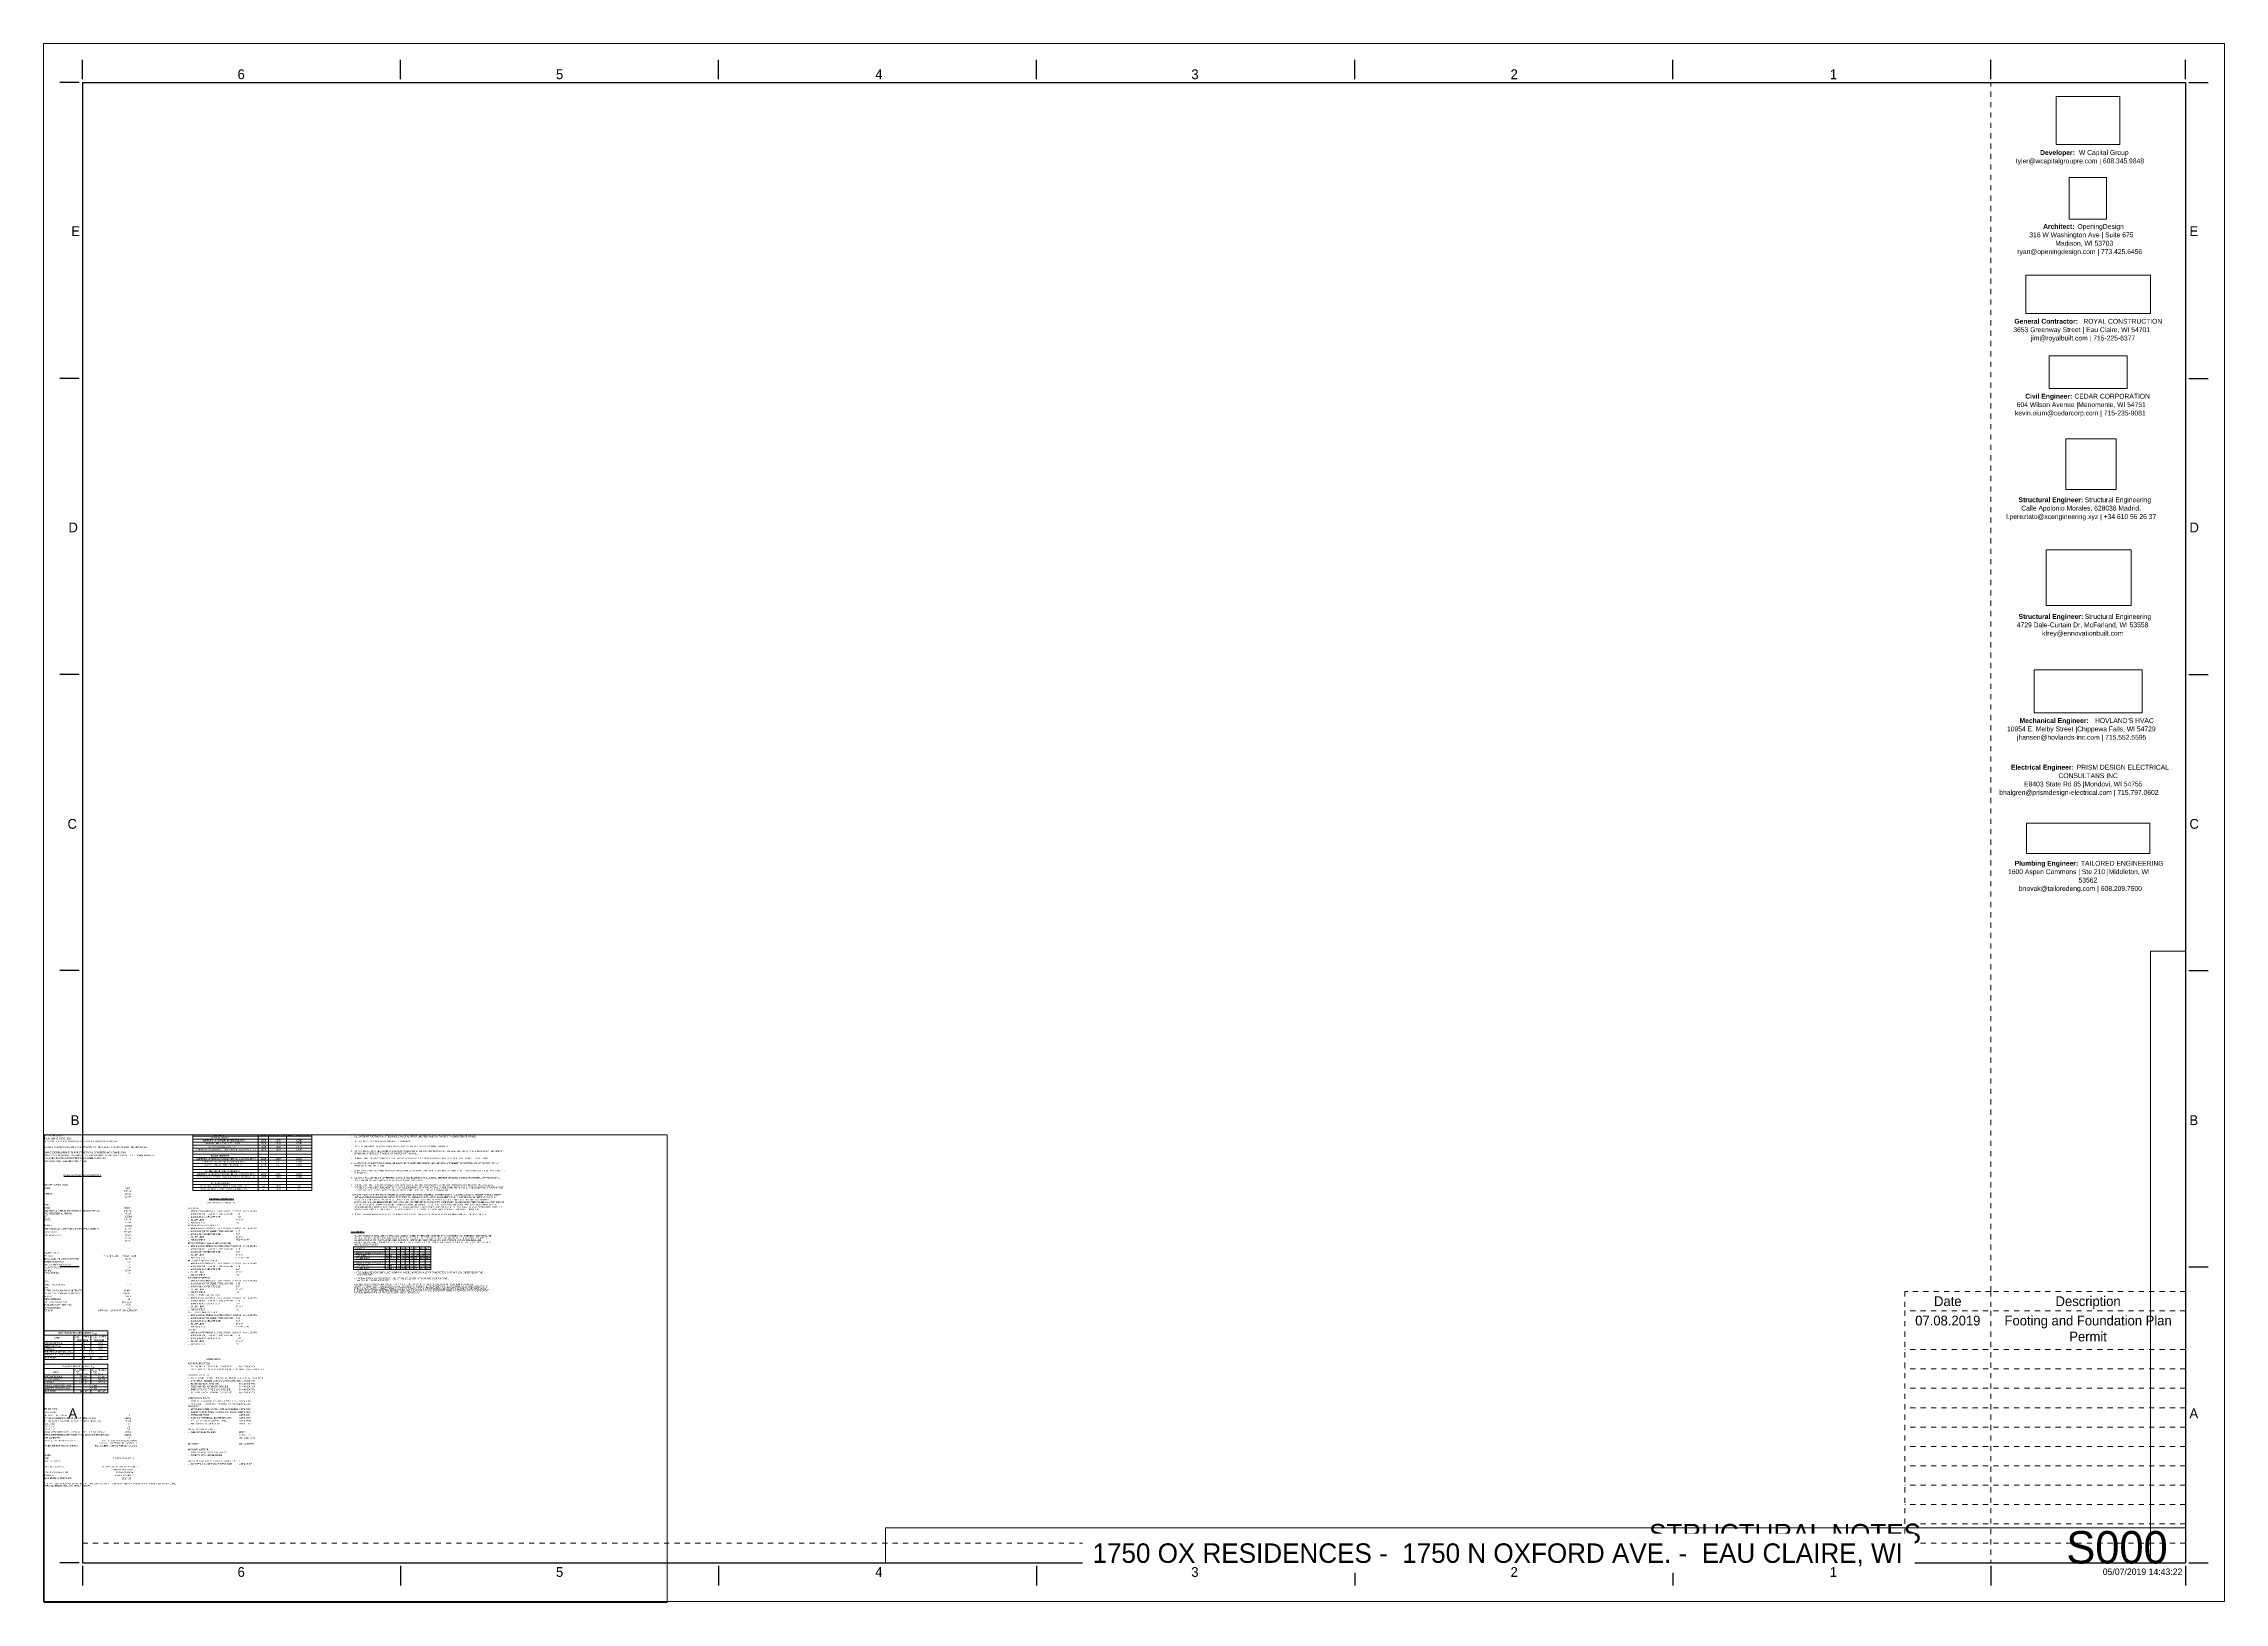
# Paper-space layout 'Layout1' of a CAD drawing. Header units: inches. Extents: x 0 to 42, y 0 to 30.
# The model-space entities are those that its viewports show. They can reach past a viewport. Long polylines and large blocks are cut down to what shows.
import ezdxf

# ---------------------------------------------------------------- set-up
doc = ezdxf.new("R2010")
doc.units = ezdxf.units.IN
doc.header["$MEASUREMENT"] = 0
doc.linetypes.add('Dot 1_32_', pattern=[0.03125, 0, -0.03125])
doc.layers.add('A-DETL', color=7, linetype='Continuous', lineweight=18, true_color=0x00a600)
for name, color, linetype, lineweight in [('A-DETL-THIN', 7, 'Continuous', 18), ('G-ANNO-SCHD', 7, 'Continuous', 9), ('G-ANNO-TEXT', 7, 'Continuous', 9), ('G-ANNO-TTLB', 7, 'Continuous', 9), ('G-ANNO-TTLB-MEDM', 7, 'Continuous', 25)]:
    doc.layers.add(name, color=color, linetype=linetype, lineweight=lineweight)
doc.styles.add('Arial', font='arial.ttf', dxfattribs={"height": 0.098425})
doc.styles.add('Arial_B', font='', dxfattribs={"height": 0.098425})
doc.styles.add('Century Gothic', font='GOTHIC.TTF', dxfattribs={"height": 0.1875})
doc.styles.add('Century Gothic_1', font='GOTHIC.TTF', dxfattribs={"height": 0.09375})
doc.styles.add('Century Gothic_2', font='GOTHIC.TTF', dxfattribs={"height": 0.125})
doc.styles.add('Century Gothic_3', font='GOTHIC.TTF', dxfattribs={"height": 0.625})
doc.styles.add('Century Gothic_4', font='GOTHIC.TTF', dxfattribs={"height": 0.375})
doc.styles.add('Century Gothic_B', font='', dxfattribs={"height": 0.09375})
doc.styles.get('Arial_B').set_extended_font_data('Arial', bold=True)
doc.styles.get('Century Gothic_B').set_extended_font_data('Century Gothic', bold=True)
picture_1 = doc.add_image_def('image1.jpg', size_in_pixel=(785, 514))
picture_2 = doc.add_image_def('image2.png', size_in_pixel=(300, 300))
picture_3 = doc.add_image_def('image3.jpg', size_in_pixel=(336, 83))
picture_4 = doc.add_image_def('image4.jpg', size_in_pixel=(278, 110))
picture_5 = doc.add_image_def('image5.jpg', size_in_pixel=(302, 126))
picture_6 = doc.add_image_def('image6.jpg', size_in_pixel=(261, 80))
picture_7 = doc.add_image_def('image7.jpg', size_in_pixel=(344, 261))
picture_8 = doc.add_image_def('image8.jpg', size_in_pixel=(547, 610))
picture_9 = doc.add_image_def('image9.jpg', size_in_pixel=(95, 1663))
picture_10 = doc.add_image_def('image10.jpg', size_in_pixel=(3536, 95))

# ---------------------------------------------------------------- blocks, each defined once
blk = doc.blocks.new('OD Title Block - 30x42 - CDs - one-217245-STRUCTURAL NOTES')
at = {"layer": 'G-ANNO-TTLB'}
for p, q in [((-0.01, 30.014), (41.99, 30.014)), ((-0.01, 0.014), (-0.01, 30.014)), ((41.99, 0.014), (41.99, 30.014)), ((-0.01, 0.014), (41.99, 0.014))]:
    blk.add_line(p, q, dxfattribs=at)
at = {"layer": 'G-ANNO-TTLB', "color": 167, "linetype": 'Dot 1_32_', "lineweight": 18, "true_color": 0x2c5574}
for p, q in [((37.49, 5.989), (37.49, 29.264)), ((0.74, 1.137), (35.905, 1.137))]:
    blk.add_line(p, q, dxfattribs=at)
at = {"layer": 'G-ANNO-TTLB-MEDM'}
for p, q in [((0.74, 29.326), (0.74, 29.701)), ((6.865, 29.326), (6.865, 29.701)), ((12.99, 29.326), (12.99, 29.701)), ((19.115, 29.326), (19.115, 29.701)), ((25.24, 29.326), (25.24, 29.701)), ((31.365, 29.326), (31.365, 29.701)), ((37.49, 29.326), (37.49, 29.701)), ((41.24, 29.326), (41.24, 29.701)), ((0.677, 29.264), (0.302, 29.264)), ((0.74, 29.264), (41.24, 29.264)), ((0.74, 29.264), (0.74, 0.764)), ((41.24, 29.264), (41.24, 0.764)), ((41.302, 29.264), (41.677, 29.264)), ((0.677, 23.564), (0.302, 23.564)), ((41.302, 23.564), (41.677, 23.564)), ((0.677, 17.864), (0.302, 17.864)), ((41.302, 17.864), (41.677, 17.864)), ((0.677, 12.164), (0.302, 12.164)), ((41.302, 12.164), (41.677, 12.164)), ((0.677, 6.464), (0.302, 6.464)), ((41.302, 6.464), (41.677, 6.464)), ((0.677, 0.764), (0.302, 0.764)), ((0.74, 0.764), (41.24, 0.764)), ((0.74, 0.701), (0.74, 0.326)), ((6.865, 0.701), (6.865, 0.326)), ((12.99, 0.701), (12.99, 0.326)), ((19.115, 0.701), (19.115, 0.326)), ((25.24, 0.701), (25.24, 0.326)), ((31.365, 0.701), (31.365, 0.326)), ((37.49, 0.701), (37.49, 0.326)), ((41.24, 0.701), (41.24, 0.326)), ((41.302, 0.764), (41.677, 0.764))]:
    blk.add_line(p, q, dxfattribs=at)
at = {"layer": 'G-ANNO-TTLB', "color": 167, "true_color": 0x2c5574, "char_height": 0.188, "attachment_point": 1, "style": 'Century Gothic'}
for s, insert, width in [('6', (3.725, 29.517), 0.17675), ('5', (9.858, 29.517), 0.17675), ('4', (16.007, 29.517), 0.17675), ('3', (22.094, 29.517), 0.17675), ('2', (28.242, 29.517), 0.17675), ('1', (34.391, 29.517), 0.17675), ('E', (0.523, 26.497), 0.17044), ('E', (41.317, 26.497), 0.17044), ('D', (0.468, 20.791), 0.23672), ('D', (41.317, 20.791), 0.23672), ('C', (0.45, 15.084), 0.25881), ('C', (41.317, 15.084), 0.25881), ('B', (0.512, 9.378), 0.18306), ('B', (41.317, 9.378), 0.18306), ('A', (0.468, 3.734), 0.23672), ('A', (41.317, 3.734), 0.23672), ('6', (3.724, 0.679), 0.17675), ('5', (9.858, 0.679), 0.17675), ('4', (16.007, 0.679), 0.17675), ('3', (22.093, 0.679), 0.17675), ('2', (28.242, 0.679), 0.17675), ('1', (34.39, 0.679), 0.17675)]:
    blk.add_mtext(s, dxfattribs=dict(at, insert=insert, width=width))
at = {"layer": 'G-ANNO-TTLB', "attachment_point": 1}
for s, insert, char_height, width, style in [('tyler@wcapitalgroupre.com | 608.345.9848', (37.974, 27.802), 0.09375, 3.36141, 'Century Gothic_1'), ('Developer: ', (38.44, 27.964), 0.09375, 0.90584, 'Century Gothic_B'), ('W Capital Group', (39.188, 27.964), 0.09375, 1.32878, 'Century Gothic_1'), ('Architect: ', (38.499, 26.54), 0.09375, 0.80169, 'Century Gothic_B'), ('OpeningDesign', (39.16, 26.54), 0.09375, 1.212, 'Century Gothic_1'), ('ryan@openingdesign.com | 773.425.6456', (38.002, 26.056), 0.09375, 3.21937, 'Century Gothic_1'), ('316 W Washington Ave | Suite 675', (38.233, 26.379), 0.09375, 2.65756, 'Century Gothic_1'), ('Madison, WI 53703', (38.733, 26.217), 0.09375, 1.44556, 'Century Gothic_1'), ('3653 Greenway Street | Eau Claire, WI 54701', (37.925, 24.552), 0.09375, 3.4845, 'Century Gothic_1'), ('General Contractor: ', (37.946, 24.714), 0.09375, 1.60969, 'Century Gothic_B'), ('jim@royalbuilt.com | 715-225-6377', (38.263, 24.391), 0.09375, 2.66387, 'Century Gothic_1'), ('ROYAL CONSTRUCTION', (39.274, 24.714), 0.09375, 1.82116, 'Century Gothic_1'), ('604 Wilson Avenue |Menomonie, WI 54751', (37.99, 23.109), 0.09375, 3.32669, 'Century Gothic_1'), ('Civil Engineer: ', (38.154, 23.271), 0.09375, 1.14888, 'Century Gothic_B'), ('CEDAR CORPORATION', (39.102, 23.271), 0.09375, 1.78012, 'Century Gothic_1'), ('kevin.oium@cedarcorp.com | 715-235-9081', (37.956, 22.948), 0.09375, 3.40559, 'Century Gothic_1'), ('Structural Engineer: ', (38.026, 21.277), 0.09375, 1.54341, 'Century Gothic_B'), ('Calle Apolonio Morales, 628036 Madrid, ', (38.078, 21.116), 0.09375, 3.15309, 'Century Gothic_1'), ('Structural Engineering', (39.3, 21.277), 0.09375, 1.69175, 'Century Gothic_1'), ('l.pereztato@xcengineering.xyz | +34 610 56 26 37', (37.787, 20.954), 0.09375, 3.81591, 'Century Gothic_1'), ('Structural Engineer: ', (38.026, 19.03), 0.09375, 1.54341, 'Century Gothic_B'), ('Structural Engineering', (39.3, 19.03), 0.09375, 1.69175, 'Century Gothic_1'), ('4729 Dale-Curtain Dr, McFarland, WI 53558', (37.992, 18.869), 0.09375, 3.32037, 'Century Gothic_1'), ('kfrey@ennovationbuilt.com', (38.479, 18.707), 0.09375, 2.13994, 'Century Gothic_1'), ('10954 E. Melby Street |Chippewa Falls, WI 54729', (37.803, 16.865), 0.09375, 3.77487, 'Century Gothic_1'), ('Mechanical Engineer: ', (38.045, 17.026), 0.09375, 1.76119, 'Century Gothic_B'), ("HOVLAND'S HVAC", (39.498, 17.026), 0.09375, 1.42663, 'Century Gothic_1'), ('jhansen@hovlands-inc.com | 715.552.5595', (37.996, 16.704), 0.09375, 3.31091, 'Century Gothic_1'), ('Electrical Engineer: ', (37.88, 16.127), 0.09375, 1.53394, 'Century Gothic_B'), ('CONSULTANS INC', (38.794, 15.965), 0.09375, 1.37613, 'Century Gothic_1'), ('PRISM DESIGN ELECTRICAL ', (39.146, 16.127), 0.09375, 2.09891, 'Century Gothic_1'), ('bhalgren@prismdesign-electrical.com | 715.797.0602', (37.656, 15.642), 0.09375, 4.13469, 'Century Gothic_1'), ('E8403 State Rd 85 |Mondovi, WI 54755', (38.133, 15.804), 0.09375, 2.9795, 'Century Gothic_1'), ('Plumbing Engineer: ', (37.951, 14.277), 0.09375, 1.54656, 'Century Gothic_B'), ('1600 Aspen Commons | Ste 210 |Middleton, WI ', (37.823, 14.116), 0.09375, 3.77172, 'Century Gothic_1'), ('53562', (39.18, 13.954), 0.0937, 0.44188, 'Century Gothic_1'), ('TAILORED ENGINEERING', (39.227, 14.277), 0.09375, 1.87166, 'Century Gothic_1'), ('bnovak@tailoredeng.com | 608.209.7500', (38.034, 13.793), 0.09375, 3.21622, 'Century Gothic_1')]:
    blk.add_mtext(s, dxfattribs=dict(at, insert=insert, char_height=char_height, width=width, style=style))
at = {"layer": 'G-ANNO-TTLB'}
image = blk.add_image(picture_7, insert=(38.752, 28.068), size_in_units=(1.226, 0.93), dxfattribs=at)
image.dxf.flags = 7
image = blk.add_image(picture_8, insert=(38.999, 26.632), size_in_units=(0.719, 0.802), rotation=0, dxfattribs=at)
image.dxf.flags = 7
image = blk.add_image(picture_6, insert=(38.163, 24.818), size_in_units=(2.404, 0.737), dxfattribs=at)
image.dxf.flags = 7
image = blk.add_image(picture_5, insert=(38.612, 23.375), size_in_units=(1.506, 0.628), dxfattribs=at)
image.dxf.flags = 7
image = blk.add_image(picture_2, insert=(38.938, 21.431), size_in_units=(0.97, 0.97), dxfattribs=at)
image.dxf.flags = 7
image = blk.add_image(picture_1, insert=(38.558, 19.194), size_in_units=(1.638, 1.072), dxfattribs=at)
image.dxf.flags = 7
image = blk.add_image(picture_4, insert=(38.326, 17.131), size_in_units=(2.077, 0.822), dxfattribs=at)
image.dxf.flags = 7
image = blk.add_image(picture_3, insert=(38.179, 14.417), size_in_units=(2.372, 0.586), dxfattribs=at)
image.dxf.flags = 7
image = blk.add_image(picture_9, insert=(40.567, 0.764), size_in_units=(0.673, 11.775), dxfattribs=at)
image.dxf.flags = 7
image = blk.add_image(picture_10, insert=(16.203, 0.764), size_in_units=(25.037, 0.673), dxfattribs=at)
image.dxf.flags = 7

msp = doc.modelspace()

# ---------------------------------------------------------------- linework, layer by layer
at = {"layer": 'A-DETL-THIN'}
for p, q in [((10.4, 26.59), (10.4, 30.53)), ((18.13, 30.33), (10.4, 30.33)), ((18.13, 30.13), (10.4, 30.13)), ((18.13, 29.94), (10.4, 29.94)), ((14.65, 30.33), (14.65, 26.59)), ((15.31, 30.33), (15.31, 26.59)), ((16.49, 30.33), (16.49, 26.59)), ((18.13, 30.53), (18.13, 26.59)), ((18.13, 29.74), (10.4, 29.74)), ((18.13, 29.54), (10.4, 29.54)), ((18.13, 29.35), (10.4, 29.35)), ((18.13, 29.15), (10.4, 29.15)), ((18.13, 28.95), (10.4, 28.95)), ((18.13, 28.75), (10.4, 28.75)), ((18.13, 28.56), (10.4, 28.56)), ((18.13, 28.36), (10.4, 28.36)), ((18.13, 28.16), (10.4, 28.16)), ((18.13, 27.97), (10.4, 27.97)), ((18.13, 27.77), (10.4, 27.77)), ((18.13, 27.57), (10.4, 27.57)), ((18.13, 27.38), (10.4, 27.38)), ((18.13, 27.18), (10.4, 27.18)), ((18.13, 26.98), (10.4, 26.98)), ((18.13, 26.79), (10.4, 26.79)), ((18.13, 26.59), (10.4, 26.59)), ((20.85, 22.94), (25.87, 22.94)), ((20.85, 21.46), (20.85, 22.94)), ((20.85, 22.77), (25.87, 22.77)), ((22.9, 22.94), (22.9, 21.46)), ((23.18, 22.94), (23.18, 21.46)), ((23.64, 22.94), (23.64, 21.46)), ((23.91, 22.94), (23.91, 21.46)), ((24.21, 22.94), (24.21, 21.46)), ((24.5, 22.94), (24.5, 21.46)), ((24.77, 22.94), (24.77, 21.46)), ((25.13, 22.94), (25.13, 21.46)), ((25.5, 22.94), (25.5, 21.46)), ((25.87, 22.94), (25.87, 21.46)), ((20.85, 22.61), (25.87, 22.61)), ((20.85, 22.45), (25.87, 22.45)), ((20.85, 22.28), (25.87, 22.28)), ((20.85, 22.12), (25.87, 22.12)), ((20.85, 21.95), (25.87, 21.95)), ((20.85, 21.79), (25.87, 21.79)), ((20.85, 21.62), (25.87, 21.62)), ((25.87, 21.46), (20.85, 21.46)), ((0.61, 17.48), (0.61, 15.61)), ((4.88, 17.48), (0.61, 17.48)), ((4.88, 17.2), (0.61, 17.2)), ((2.66, 15.61), (2.66, 17.2)), ((3.77, 17.2), (3.77, 16.2)), ((4.88, 15.61), (4.88, 17.48)), ((0.61, 16.78), (4.88, 16.78)), ((0.61, 16.59), (4.88, 16.59)), ((0.61, 16.39), (4.88, 16.39)), ((0.61, 16.2), (4.88, 16.2)), ((0.61, 16), (4.88, 16)), ((0.61, 15.81), (4.88, 15.81)), ((0.61, 15.61), (4.88, 15.61)), ((3.77, 15.81), (3.77, 15.61)), ((0.61, 15.31), (0.61, 13.44)), ((4.88, 15.31), (0.61, 15.31)), ((4.88, 15.02), (0.61, 15.02)), ((0.61, 14.61), (4.88, 14.61)), ((0.61, 14.41), (4.88, 14.41)), ((0.61, 14.22), (4.88, 14.22)), ((2.66, 13.44), (2.66, 15.02)), ((3.77, 15.02), (3.77, 14.02)), ((4.88, 13.44), (4.88, 15.31)), ((0.61, 14.02), (4.88, 14.02)), ((0.61, 13.83), (4.88, 13.83)), ((0.61, 13.63), (4.88, 13.63)), ((0.61, 13.44), (4.88, 13.44)), ((3.77, 13.63), (3.77, 13.44))]:
    msp.add_line(p, q, dxfattribs=at)

# ---------------------------------------------------------------- texts
at = {"layer": 'G-ANNO-TEXT', "attachment_point": 1}
for s, insert, char_height, width, style in [('APPLICABLE CODES/STANDARDS:', (-0.33, 30.21), 0.0984, 2.7712, 'Arial'), ('.....INTERNATIONAL BUILDING CODE - 2018', (-0.33, 30.03), 0.0984, 3.4498, 'Arial'), ('.....ASCE 7-16 MIN DESIGN LOADS FOR BUILDINGS AND OTHER STRUCTURES, ASCE/SEI', (-0.33, 29.84), 0.0984, 7.13, 'Arial'), ('\\LDESIGN DATA', (2.58, 30.41), 0.0984, 1.1394, 'Arial_B'), ('SUPPORTING GYPSUM BOARD CEILINGS', (11.03, 29.9), 0.0984, 3.3267, 'Arial'), ('ROOF MEMBERS', (11.59, 30.08), 0.0984, 1.3603, 'Arial'), ('MEMBERS', (11.75, 30.27), 0.0984, 0.8332, 'Arial'), ('DEFLECTION LIMITS', (13.93, 30.47), 0.0984, 1.6381, 'Arial'), ('L/360', (14.82, 29.9), 0.0984, 0.4135, 'Arial'), ('LIVE', (14.84, 30.27), 0.0984, 0.3598, 'Arial'), ('SNOW or WIND', (15.39, 30.27), 0.0984, 1.2183, 'Arial'), ('L/360', (15.75, 29.9), 0.0984, 0.4135, 'Arial'), ('DEAD + LIVE or SNOW', (16.57, 30.27), 0.0984, 1.7801, 'Arial'), ('L/240', (17.14, 29.9), 0.0984, 0.4135, 'Arial'), ('\\LFOUNDATION AND EARTHWORK:', (20.69, 30.45), 0.0984, 2.7018, 'Arial_B'), ('1.', (20.69, 30.16), 0.0984, 0.1389, 'Arial'), ('2.', (20.69, 29.84), 0.0984, 0.1389, 'Arial'), ('ALL EXTERIOR FOOTINGS MUST BEAR BELOW LOCAL FROST LINE RELATIVE TO ADJACENT FINISH EXTERIOR GRADE.', (20.88, 30.16), 0.0984, 9.6392, 'Arial'), ('DO NOT PLACE ANY FOOTINGS ON FROZEN SUBGRADE.', (20.88, 29.84), 0.0984, 4.5987, 'Arial'), ('STRUCTURAL DESIGN STANDARDS (DESIGN SHALL CONFORM TO THE CURRENT EDITION UNDER THE APPLICABLE', (-0.33, 29.47), 0.0984, 9.4246, 'Arial'), ('.....ACI 318 BUILDING CODE REQUIREMENTS FOR STRUCTURAL CONCRETE AND COMMENTARY', (-0.33, 29.12), 0.0984, 7.7707, 'Arial'), ('.....ACI 530/530.1 BLDG CODE REQUIREMENTS AND SPECS FOR MASONRY STRUCTURES (AND RELATED COMMENTARIES)', (-0.33, 28.93), 0.09843, 9.9106, 'Arial'), ('.....ANSI/AISC 360-16 SPECIFICATIONS FOR STRUCTURAL STEEL BUILDINGS', (-0.33, 28.75), 0.0984, 6.1421, 'Arial'), ('.....AWS D1.1/D1.1M STRUCTURAL WELDING CODE-STEEL', (-0.33, 28.56), 0.0984, 4.6618, 'Arial'), ('SUPPORTING RIGID MATERIALS (BRICK, MASONRY, ETC.)', (10.64, 29.3), 0.0984, 4.6776, 'Arial'), ('SUPPORTING RIGID MATERIALS (BRICK, MASONRY, ETC.)', (10.64, 28.71), 0.0984, 4.6776, 'Arial'), ('SUPPORTING GYPSUM BOARD CEILINGS', (11.03, 28.52), 0.0984, 3.3267, 'Arial'), ('SUPPORTING FLEXIBLE CEILINGS', (11.2, 29.71), 0.0984, 2.7459, 'Arial'), ('NOT SUPPORTING CEILING', (11.35, 29.48), 0.0984, 2.2157, 'Arial'), ('FLOOR MEMBERS', (11.57, 28.9), 0.0984, 1.4519, 'Arial'), ('L/360', (14.82, 29.71), 0.0984, 0.4135, 'Arial'), ('L/240', (14.82, 29.48), 0.0984, 0.4135, 'Arial'), ('L/600', (14.82, 29.3), 0.0984, 0.4135, 'Arial'), ('L/600', (14.82, 28.71), 0.0984, 0.4135, 'Arial'), ('L/480', (14.82, 28.52), 0.0984, 0.4135, 'Arial'), ('L/360', (15.75, 29.71), 0.0984, 0.4135, 'Arial'), ('L/240', (15.75, 29.48), 0.0984, 0.4135, 'Arial'), ('L/600', (15.75, 29.3), 0.0984, 0.4135, 'Arial'), ('L/600', (15.75, 28.71), 0.0984, 0.4135, 'Arial'), ('N/A', (15.79, 28.52), 0.0984, 0.2777, 'Arial'), ('L/240', (17.14, 29.71), 0.0984, 0.4135, 'Arial'), ('L/180', (17.14, 29.48), 0.0984, 0.4135, 'Arial'), ('L/600', (17.14, 29.3), 0.0984, 0.4135, 'Arial'), ('L/600', (17.14, 28.71), 0.0984, 0.4135, 'Arial'), ('L/360', (17.14, 28.52), 0.0984, 0.4135, 'Arial'), ('3.', (20.69, 29.52), 0.0984, 0.1389, 'Arial'), ('4.', (20.69, 29.21), 0.0984, 0.1389, 'Arial'), ('5.', (20.69, 28.74), 0.0984, 0.1389, 'Arial'), ('6.', (20.69, 28.42), 0.0984, 0.1389, 'Arial'), ('BACK FILLING SHALL BE DONE SIMULTANEOUSLY ON BOTH SIDES OF FOUNDATION WALLS.', (20.88, 29.52), 0.0984, 7.4961, 'Arial'), ('DO NOT PLACE BACK FILL AGAINST BASEMENT WALLS UNTIL THE TOP AND BOTTOM OF THE WALL ARE ADEQUATELY BRACED BY THE SLAB ON', (20.88, 29.21), 0.09843, 11.8075, 'Arial'), ('GRADE AND THE FLOOR FRAMING AT THE TOP OF THE WALL.', (20.88, 29.05), 0.0984, 5.0468, 'Arial'), ("REMOVE ANY EXISTING CONCRETE 2'-0'' BELOW NEW CONCRETE FOOTINGS AND SLABS ON GRADE, UNLESS NOTED OTHERWISE.", (20.88, 28.74), 0.09843, 10.7028, 'Arial'), ("SHORING/OR UNDERPINNING SHALL BE DESIGNED TO LIMIT HORIZONTAL AND VERTICAL MOVEMENT OF EXISTING CONSTRUCTION TO 1/4''", (20.88, 28.42), 0.09843, 11.4162, 'Arial'), ('DESIGN SUPERIMPOSED DEAD LOADS:', (-0.33, 27.01), 0.0984, 3.1897, 'Arial'), ('\\LBUILDING DESIGN LOADS/CRITERIA', (2, 27.63), 0.0984, 2.9448, 'Arial_B'), ('SUPPORTING RIGID MATERIALS (BRICK, MASONRY, ETC.)', (10.64, 27.71), 0.0984, 4.6776, 'Arial'), ('SUPPORTING FLEXIBLE MATERIALS (EIFS, SIDING, ETC.)', (10.67, 27.53), 0.0984, 4.586, 'Arial'), ('SUPPORTING FLEXIBLE MATERIALS', (11.15, 28.31), 0.0984, 2.9101, 'Arial'), ('LINTEL/HEADER/BEAM MEMBERS', (11.21, 27.9), 0.0984, 2.6986, 'Arial'), ('EXTERIOR WALLS', (11.57, 27.13), 0.0984, 1.4677, 'Arial'), ('L/480', (14.82, 28.31), 0.0984, 0.4135, 'Arial'), ('L/600', (14.82, 27.71), 0.0984, 0.4135, 'Arial'), ('L/360', (14.82, 27.53), 0.0984, 0.4135, 'Arial'), ('L/600', (15.75, 27.71), 0.0984, 0.4135, 'Arial'), ('L/360', (15.75, 27.53), 0.0984, 0.4135, 'Arial'), ('N/A', (15.79, 28.31), 0.0984, 0.2777, 'Arial'), ('L/360', (17.14, 28.31), 0.0984, 0.4135, 'Arial'), ('L/600', (17.14, 27.71), 0.0984, 0.4135, 'Arial'), ('L/240', (17.14, 27.53), 0.0984, 0.4135, 'Arial'), ('7.', (20.69, 27.94), 0.0984, 0.1389, 'Arial'), ('8.', (20.69, 27.47), 0.0984, 0.1389, 'Arial'), ('9.', (20.69, 27), 0.0984, 0.1389, 'Arial'), ("ALL BACK FILL WITHIN 3'-0'' OF RETAINING WALLS AND BASEMENT WALLS SHALL BE FREE DRAINING GRANULAR MATERIAL APPROVED BY A", (20.88, 27.47), 0.09843, 11.4572, 'Arial'), ('MAXIMUM IN ANY DIRECTION.', (20.88, 28.26), 0.0984, 2.4114, 'Arial'), ('CENTER PIER AND COLUMN FOOTINGS ON COLUMN CENTERLINES AND WALL FOOTINGS ON WALL CENTERLINES UNLESS SPECIFICALLY NOTED', (20.88, 27.94), 0.09843, 11.8675, 'Arial'), ('OTHERWISE.', (20.88, 27.79), 0.0984, 1.0637, 'Arial'), ('SOILS ENGINEER AND COMPACTED TO 90% STANDARD PROCTOR.', (20.88, 27.31), 0.0984, 5.4603, 'Arial'), ('TOP OF FOOTING ELEVATIONS SHOWN ON THESE CONSTRUCTION DOCUMENTS REPRESENT MINIMUM FOOTING DEPTHS FOR FROST', (20.88, 27), 0.09843, 11.0153, 'Arial'), ('.....PARKING GARAGE', (-0.33, 26.8), 0.0984, 5.6812, 'Arial'), ('.....RESIDENTIAL AREAS', (-0.33, 26.43), 0.0984, 3.4813, 'Arial'), ('DESIGN LIVE LOADS:', (-0.33, 25.73), 0.0984, 1.7012, 'Arial'), ('150 psf', (5.94, 26.62), 0.0984, 0.546, 'Arial'), ('28 psf', (6, 26.43), 0.0984, 0.4545, 'Arial'), ('18 psf', (6, 26.24), 0.0984, 0.4545, 'Arial'), ('  3 psf', (5.94, 26.8), 0.0984, 0.546, 'Arial'), ('WITH RIGID FINISHES (BRICK, MASONRY, ETC.)', (10.89, 26.94), 0.0984, 3.838, 'Arial'), ('WITH FLEXIBLE FINISHES (EIFS, SIDING, ETC.)', (10.91, 26.74), 0.0984, 3.7465, 'Arial'), ('CAST-IN-PLACE CONCRETE:', (11.3, 25.86), 0.0984, 2.2977, 'Arial'), ('\\LMATERIAL STRENGTHS', (11.46, 26.1), 0.0984, 1.9253, 'Arial_B'), ('N/A', (14.86, 26.94), 0.0984, 0.2777, 'Arial'), ('N/A', (14.86, 26.74), 0.0984, 0.2777, 'Arial'), ('L/600', (15.75, 26.94), 0.0984, 0.4135, 'Arial'), ('L/360', (15.75, 26.74), 0.0984, 0.4135, 'Arial'), ('N/A', (17.18, 26.94), 0.0984, 0.2777, 'Arial'), ('N/A', (17.18, 26.74), 0.0984, 0.2777, 'Arial'), ('10.', (20.69, 26.36), 0.0984, 0.2304, 'Arial'), ('PROTECTION AND BEST JUDGMENT OF A SUITABLE BEARING STRATUM. ACTUAL GRADE CONDITIONS AND SUITABLE BEARING STRATUM MUST', (20.88, 26.84), 0.09843, 11.7823, 'Arial'), ('BE VERIFIED BY THE CONTRACTOR AND A SOILS ENGINEER AT THE TIME OF EXCAVATION.', (20.88, 26.68), 0.0984, 7.4519, 'Arial'), ('FOOTING EXCAVATIONS MUST EXTEND TO COMPETENT BEARING MATERIAL. CONTRACTOR SHALL HIRE A SOILS ENGINEER TO FIELD VERIFY', (20.88, 26.37), 0.09843, 11.6213, 'Arial'), ('NET ALLOWABLE SOIL BEARING CAPACITY STATED ON THESE CONSTRUCTION DOCUMENTS AND IN GEOTECHNICAL REPORT FOR THIS', (20.88, 26.21), 0.09843, 11.151, 'Arial'), ('PROJECT. IF SUITABLE BEARING STRATUM DOES NOT EXIST AT FOOTING ELEVATIONS STATED ON CONSTRUCTION DOCUMENTS,', (20.88, 26.05), 0.09843, 10.6934, 'Arial'), ('EXCAVATIONS SHALL BE EXTENDED UNTIL SOIL WITH STATED BEARING CAPACITY IS REACHED. PLACE COMPACTED FILL BELOW FOOTINGS OR', (20.88, 25.89), 0.09843, 11.8549, 'Arial'), ('EXTEND FOOTINGS DOWN TO SUITABLE BEARING STRATUM. ENGINEERED FILL BELOW SLABS ON GRADE AND FOOTINGS SHALL BE FREE', (20.88, 25.73), 0.09843, 11.3404, 'Arial'), ('DRAINING GRANULAR MATERIAL COMPACTED TO 95% MODIFIED PROCTOR AND PLACED PER THE SOIL ENGINEERS RECOMMENDATIONS. ALL', (20.88, 25.57), 0.09843, 11.656, 'Arial'), ('.....PARKING GARAGE', (-0.33, 25.52), 0.0984, 5.6812, 'Arial'), ('.....FLOOR FRAMING (RETAIL, OFFICE, RESTAURANT, RECREATIONAL)', (-0.33, 25.33), 0.0984, 5.6812, 'Arial'), ('.....FLOOR FRAMING (RESIDENTIAL AREAS)', (-0.33, 25.15), 0.0984, 3.4813, 'Arial'), ('.....STORAGE/HVAC', (-0.33, 24.96), 0.0984, 3.4813, 'Arial'), ('.....STAIRWAYS, EXITS', (-0.33, 24.76), 0.0984, 1.8022, 'Arial'), ('.....BALCONIES', (-0.33, 24.58), 0.0984, 1.1867, 'Arial'), ('.....PLAZA (FOOTPRINT)', (-0.33, 24.38), 0.0984, 4.3777, 'Arial'), ('.....INTERIOR PARTITION WALLS (UNIFORMLY DISTRIBUTED WEIGHT)', (-0.33, 24.16), 0.0984, 5.6118, 'Arial'), ('40 psf', (5.94, 25.52), 0.0984, 0.546, 'Arial'), ('100 psf', (5.94, 25.33), 0.0984, 0.546, 'Arial'), ('100 psf', (5.94, 24.77), 0.0984, 0.546, 'Arial'), ('40 psf', (6, 25.15), 0.0984, 0.4545, 'Arial'), ('40 psf', (6, 24.58), 0.0984, 0.4545, 'Arial'), ('125 psf', (6, 24.96), 0.0984, 0.4545, 'Arial'), ('150 psf', (6, 24.35), 0.0984, 0.4545, 'Arial'), ('15 psf', (6, 24.16), 0.0984, 0.4545, 'Arial'), ('FOOTINGS', (10.08, 25.49), 0.0984, 0.8711, 'Arial'), (".....MINIMUM COMPRESSIVE STRENGTH AT 28 DAYS    f'c = 3,000 PSI", (10.08, 25.31), 0.0984, 5.4729, 'Arial'), ('.....MAXIMUM WATER-CEMENTITIOUS RATIO', (10.08, 25.12), 0.0984, 3.5634, 'Arial'), ('.....MAXIMUM AGGREGATE SIZE', (10.08, 24.93), 0.0984, 2.5502, 'Arial'), ('.....SLUMP LIMIT', (10.08, 24.74), 0.0984, 1.2783, 'Arial'), ('.....AIR CONTENT', (10.08, 24.56), 0.0984, 1.3698, 'Arial'), ('FOUNDATION FROST WALLS', (10.08, 24.38), 0.0984, 2.2235, 'Arial'), (".....MINIMUM COMPRESSIVE STRENGTH AT 28 DAYS    f'c = 4,000 PSI", (10.08, 24.19), 0.0984, 5.4729, 'Arial'), ('0.59', (13.21, 25.12), 0.0984, 0.3219, 'Arial'), ('1 1/2"', (13.21, 24.93), 0.0984, 0.4293, 'Arial'), ('5" +/-1"', (13.21, 24.74), 0.0984, 0.5523, 'Arial'), ('NO', (13.21, 24.56), 0.0984, 0.2493, 'Arial'), ('11.', (20.69, 25.1), 0.0984, 0.2304, 'Arial'), ('FIELD CONDITIONS THAT WILL AFFECT DESIGN AS PRESENTED MUST BE COORDINATED WITH STRUCTURAL ENGINEER.', (20.88, 25.42), 0.0984, 9.8822, 'Arial'), ('REFER TO DESIGN DATA FOR DESCRIPTION OF SOIL CONDITIONS, GEOTECHNICAL RECOMMENDATIONS, AND DESIGN VALUES.', (20.88, 25.1), 0.09843, 10.4598, 'Arial'), ('.....CORRIDORS FIRST FLOOR', (-0.33, 23.95), 0.0984, 2.4019, 'Arial'), ('.....CORRIDORS 2', (-0.33, 23.73), 0.0984, 1.3919, 'Arial'), ('.....CORNICES', (-0.33, 23.35), 0.0984, 1.1142, 'Arial'), ('nd', (0.84, 23.76), 0.0984, 0.1799, 'Arial'), (' 3', (1, 23.73), 0.0984, 0.1389, 'Arial'), ('rd', (1.11, 23.75), 0.0984, 0.1483, 'Arial'), (' FLOORS', (1.2, 23.73), 0.0984, 0.7291, 'Arial'), ('100 psf', (5.93, 23.97), 0.0984, 0.546, 'Arial'), ('40 psf', (5.99, 23.76), 0.0984, 0.4545, 'Arial'), ('20 psf', (6, 23.56), 0.0984, 0.4545, 'Arial'), ('60 psf', (6, 23.38), 0.0984, 0.4545, 'Arial'), ('.....MAXIMUM WATER-CEMENTITIOUS RATIO', (10.08, 24), 0.0984, 3.5634, 'Arial'), ('.....MAXIMUM AGGREGATE SIZE', (10.08, 23.81), 0.0984, 2.5502, 'Arial'), ('.....SLUMP LIMIT', (10.08, 23.63), 0.0984, 1.2783, 'Arial'), ('.....AIR CONTENT', (10.08, 23.44), 0.0984, 1.3698, 'Arial'), ('EXTERIOR PIERS, WALLS, AND COLUMNS', (10.08, 23.22), 0.0984, 3.3803, 'Arial'), (".....MINIMUM COMPRESSIVE STRENGTH AT 28 DAYS    f'c = 4,000 PSI", (10.08, 23.03), 0.0984, 5.4729, 'Arial'), ('.....MAXIMUM WATER-CEMENTITIOUS RATIO', (10.08, 22.84), 0.0984, 3.5634, 'Arial'), ('0.48', (13.21, 24.02), 0.0984, 0.3219, 'Arial'), ('3/4"', (13.21, 23.83), 0.0984, 0.4293, 'Arial'), ('4" +/-1"', (13.21, 23.64), 0.0984, 0.5523, 'Arial'), ('YES 4% to 6%', (13.21, 23.46), 0.0984, 1.0399, 'Arial'), ('0.48', (13.21, 22.84), 0.0984, 0.3219, 'Arial'), ('\\LCONTINUITY:', (20.68, 23.96), 0.0984, 1.07, 'Arial_B'), ('ALL REINFORCING SHALL BE CONTINUOUS UNLESS NOTED OTHERWISE. CONTINUITY AT CORNERS AND INTERSECTIONS SHALL BE', (20.89, 23.7), 0.09843, 10.8133, 'Arial'), ('ACHIEVED USING CORNER BARS AND CONTACT LAP SPLICES, SEE TYPICAL DETAIL. CONTINUITY AT OTHER LOCATIONS MAY BE', (20.89, 23.56), 0.09843, 10.5419, 'Arial'), ('ACHIEVED USING CONTACT LAP SPLICES SHOWN ON APPROVED SHOP DRAWINGS. LOCATION OF LAP SPLICES SHALL BE', (20.89, 23.42), 0.0984, 10.0022, 'Arial'), ('ARE CLASS B SPLICES)', (20.89, 23.14), 0.0984, 1.8938, 'Arial'), ('SHOWN ON THE SHOP DRAWINGS. UNLESS NOTED OTHERWISE, THE FOLLOWING LAP SPLICES SHALL BE USED: (ALL LAP SPLICES', (20.89, 23.28), 0.09843, 10.7502, 'Arial'), ('LOCATION:', (20.91, 22.89), 0.0984, 0.8995, 'Arial'), ('#3', (22.97, 22.89), 0.0984, 0.1831, 'Arial'), ('#4', (23.22, 22.89), 0.0984, 0.1831, 'Arial'), ('#5', (23.69, 22.89), 0.0984, 0.1831, 'Arial'), ('#6', (23.96, 22.89), 0.0984, 0.1831, 'Arial'), ('#7', (24.26, 22.89), 0.0984, 0.1831, 'Arial'), ('#8', (24.56, 22.89), 0.0984, 0.1831, 'Arial'), ('#9', (24.82, 22.89), 0.0984, 0.1831, 'Arial'), ('#10', (25.18, 22.89), 0.0984, 0.2746, 'Arial'), ('#11', (25.55, 22.89), 0.0984, 0.2746, 'Arial'), ('SNOW LOADS & DESIGN DATA:', (-0.33, 22.6), 0.0984, 2.5155, 'Arial'), ('.....DESIGN SNOW LOAD', (-0.33, 22.39), 0.0984, 1.9443, 'Arial'), ('.....FLAT ROOF SNOW LOAD (Pf) = (0.7*Ce*Ct*Is*Pg)', (-0.33, 22.2), 0.0984, 4.0779, 'Arial'), ('.....SNOW EXPOSURE FACTOR (Ce)', (-0.33, 22.01), 0.0984, 2.8343, 'Arial'), ('.....SNOW LOAD IMPORTANCE FACTOR (Is)', (-0.33, 21.83), 0.0984, 3.4403, 'Arial'), ('.....ROOF THERMAL FACTOR (Ct)', (-0.33, 21.64), 0.0984, 2.6165, 'Arial'), ('.....GROUND SNOW (Pg)', (-0.33, 21.45), 0.0984, 1.9127, 'Arial'), ('.....SLOPED ROOF FACTOR (Cs)', (-0.33, 21.29), 0.0984, 2.5345, 'Arial'), ('42 psf (BALANCED SNOW LOAD)', (4.59, 22.39), 0.0984, 2.5787, 'Arial'), ('42 psf', (6, 22.2), 0.0984, 0.4545, 'Arial'), ('60 psf', (6, 21.45), 0.0984, 0.4545, 'Arial'), ('1.0', (6.14, 22.01), 0.0984, 0.2304, 'Arial'), ('1.0', (6.14, 21.83), 0.0984, 0.2304, 'Arial'), ('1.0', (6.14, 21.64), 0.0984, 0.2304, 'Arial'), ('1.0', (6.14, 21.29), 0.0984, 0.2304, 'Arial'), ('.....MAXIMUM AGGREGATE SIZE', (10.08, 22.66), 0.0984, 2.5502, 'Arial'), ('.....SLUMP LIMIT', (10.08, 22.47), 0.0984, 1.2783, 'Arial'), ('.....AIR CONTENT', (10.08, 22.28), 0.0984, 1.3698, 'Arial'), ('INTERIOR SLABS ON GRADE', (10.08, 22.09), 0.0984, 2.3135, 'Arial'), (".....MINIMUM COMPRESSIVE STRENGTH AT 28 DAYS    f'c = 4,000 PSI", (10.08, 21.91), 0.0984, 5.4729, 'Arial'), ('.....MAXIMUM WATER-CEMENTITIOUS RATIO', (10.08, 21.72), 0.0984, 3.5634, 'Arial'), ('.....MAXIMUM AGGREGATE SIZE', (10.08, 21.53), 0.0984, 2.5502, 'Arial'), ('.....SLUMP LIMIT', (10.08, 21.35), 0.0984, 1.2783, 'Arial'), ('YES 4% to 6%', (13.16, 22.28), 0.0984, 1.0921, 'Arial'), ('3/4"', (13.21, 22.66), 0.0984, 0.2904, 'Arial'), ('4" +/-1"', (13.21, 22.47), 0.0984, 0.5523, 'Arial'), ('0.48', (13.21, 21.72), 0.0984, 0.3219, 'Arial'), ('3/4"', (13.21, 21.53), 0.0984, 0.2904, 'Arial'), ('4" +/-1"', (13.21, 21.35), 0.0984, 0.5523, 'Arial'), ('(*) ', (20.89, 21.32), 0.0984, 0.2273, 'Arial'), ('3,000 & 3,500 PSI CONCRETE:', (20.91, 22.58), 0.0984, 2.3767, 'Arial'), ('- TOP BARS (*):', (20.91, 22.42), 0.0984, 1.2215, 'Arial'), ('- OTHER BARS:', (20.91, 22.25), 0.0984, 1.2341, 'Arial'), ('4,000 & 4,500 PSI CONCRETE:', (20.91, 21.93), 0.0984, 2.3767, 'Arial'), ('- TOP BARS (*):', (20.91, 21.76), 0.0984, 1.2215, 'Arial'), ('- OTHER BARS:', (20.91, 21.6), 0.0984, 1.2341, 'Arial'), ('TOP BARS ARE HORIZONTAL REINFORCING WHERE MORE THAN 12" OF CONCRETE IS CAST IN THE MEMBER BELOW THE', (21.08, 21.32), 0.0984, 9.9296, 'Arial'), ('21"', (22.96, 22.42), 0.0984, 0.243, 'Arial'), ('16"', (22.96, 22.25), 0.0984, 0.243, 'Arial'), ('16"', (22.96, 21.76), 0.0984, 0.243, 'Arial'), ('16"', (22.96, 21.6), 0.0984, 0.243, 'Arial'), ('19"', (23.21, 22.42), 0.0984, 0.243, 'Arial'), ('22"(**)', (23.21, 22.26), 0.0984, 0.4892, 'Arial'), ('19"', (23.21, 21.76), 0.0984, 0.243, 'Arial'), ('16"(**)', (23.21, 21.6), 0.0984, 0.4892, 'Arial'), ('35"', (23.68, 22.42), 0.0984, 0.243, 'Arial'), ('27"', (23.68, 22.25), 0.0984, 0.243, 'Arial'), ('25"', (23.68, 21.76), 0.0984, 0.243, 'Arial'), ('19"', (23.68, 21.6), 0.0984, 0.243, 'Arial'), ('46"', (23.97, 22.42), 0.0984, 0.243, 'Arial'), ('35"', (23.97, 22.25), 0.0984, 0.243, 'Arial'), ('36"', (23.97, 21.76), 0.0984, 0.243, 'Arial'), ('28"', (23.97, 21.6), 0.0984, 0.243, 'Arial'), ('47"', (24.26, 21.6), 0.0984, 0.243, 'Arial'), ('71"', (24.26, 22.42), 0.0984, 0.243, 'Arial'), ('55"', (24.26, 22.25), 0.0984, 0.243, 'Arial'), ('61"', (24.26, 21.76), 0.0984, 0.243, 'Arial'), ('93"', (24.55, 22.42), 0.0984, 0.243, 'Arial'), ('71"', (24.55, 22.25), 0.0984, 0.243, 'Arial'), ('80"', (24.55, 21.76), 0.0984, 0.243, 'Arial'), ('62"', (24.55, 21.6), 0.0984, 0.243, 'Arial'), ('118"', (24.81, 22.42), 0.0984, 0.3346, 'Arial'), ('91"', (24.81, 22.25), 0.0984, 0.243, 'Arial'), ('102"', (24.81, 21.76), 0.0984, 0.3346, 'Arial'), ('78"', (24.81, 21.6), 0.0984, 0.243, 'Arial'), ('149"', (25.18, 22.42), 0.0984, 0.3346, 'Arial'), ('115"', (25.18, 22.25), 0.0984, 0.3346, 'Arial'), ('129"', (25.18, 21.76), 0.0984, 0.3346, 'Arial'), ('99"', (25.18, 21.6), 0.0984, 0.243, 'Arial'), ('184"', (25.55, 22.42), 0.0984, 0.3346, 'Arial'), ('142"', (25.55, 22.25), 0.0984, 0.3346, 'Arial'), ('159"', (25.55, 21.76), 0.0984, 0.3346, 'Arial'), ('123"', (25.55, 21.6), 0.0984, 0.3346, 'Arial'), ('WIND DESIGN DATA:', (-0.33, 20.73), 0.0984, 1.676, 'Arial'), ('.....WIND IMPORTANCE FACTOR (Iw)', (-0.33, 20.52), 0.0984, 2.9006, 'Arial'), ('.....RISK CATEGORY II', (-0.33, 20.33), 0.0984, 1.7486, 'Arial'), ('.....BASIC WIND SPEED (3-SECOND GUST, ULTIMATE)', (-0.33, 20.14), 0.0984, 4.2925, 'Arial'), ('.....BASIC WIND SPEED (3-SECOND GUST, NOMINAL)', (-0.33, 19.96), 0.0984, 4.2231, 'Arial'), ('115 MPH', (5.84, 20.14), 0.0984, 0.6881, 'Arial'), ('90 MPH', (5.9, 19.96), 0.0984, 0.5965, 'Arial'), ('1.0', (6.14, 20.52), 0.0984, 0.2304, 'Arial'), ('.....AIR CONTENT', (10.08, 21.16), 0.0984, 1.3698, 'Arial'), ('CONCRETE TOPPING', (10.08, 20.97), 0.0984, 1.7328, 'Arial'), (".....MINIMUM COMPRESSIVE STRENGTH AT 28 DAYS    f'c = 4,000 PSI", (10.08, 20.78), 0.0984, 5.4729, 'Arial'), ('.....MAXIMUM WATER-CEMENTITIOUS RATIO', (10.08, 20.6), 0.0984, 3.5634, 'Arial'), ('.....MAXIMUM AGGREGATE SIZE', (10.08, 20.41), 0.0984, 2.5502, 'Arial'), ('.....SLUMP LIMIT', (10.08, 20.22), 0.0984, 1.2783, 'Arial'), ('.....AIR CONTENT', (10.08, 20.04), 0.0984, 1.3698, 'Arial'), ('0.48', (13.21, 20.6), 0.0984, 0.3219, 'Arial'), ('3/4"', (13.21, 20.41), 0.0984, 0.2904, 'Arial'), ('4" +/-1"', (13.21, 20.22), 0.0984, 0.5523, 'Arial'), ('NO', (13.21, 21.16), 0.0984, 0.2493, 'Arial'), ('NO', (13.21, 20.04), 0.0984, 0.2493, 'Arial'), ('ARCHITECT/ENGINEER. CONNECTIONS SHALL DEVELOP IN TENSION 125 PERCENT OF THE SPECIFIED YIELD STRENGTH OF THE', (20.89, 20.41), 0.09843, 10.504, 'Arial'), ('(**) ', (20.89, 20.93), 0.0984, 0.2935, 'Arial'), ("THE MANUFACTURER'S WRITTEN INSTRUCTIONS AND THE PRODUCT'S ICC-ES REPORT. SUBMIT THE PRODUCT'S ICC-ES REPORT", (20.89, 20.15), 0.09843, 10.6523, 'Arial'), ('MECHANICAL CONNECTIONS MAY BE USED IN LIEU OF LAP SPLICES PROVIDED APPROVAL IS OBTAINED FROM THE', (20.89, 20.55), 0.0984, 9.4372, 'Arial'), ('BAR. ALL MECHANICAL CONNECTIONS SHALL BE SHOWN ON THE SHOP DRAWINGS AND BE INSTALLED IN ACCORDANCE WITH', (20.89, 20.28), 0.09843, 10.3809, 'Arial'), ('FOR MECHANICAL SPLICE PRODUCTS WITH SHOP DRAWINGS.', (20.89, 20.01), 0.0984, 5.1194, 'Arial'), ('AND 19" AT 4,000 AND 4,500 PSI.', (21.08, 20.81), 0.0984, 2.585, 'Arial'), ('REINFORCING.', (21.11, 21.19), 0.0984, 1.212, 'Arial'), ('FOR #4 EPOXY COATED REBAR, USE 27" SPLICE LENGTH AT 3,000 AND 3,500 PSI CONC.', (21.14, 20.93), 0.0984, 7.1268, 'Arial'), ('.....MEAN ROOF HEIGHT', (-0.33, 19.77), 0.0984, 1.919, 'Arial'), ('.....WIND EXPOSURE CATEGORY', (-0.33, 19.58), 0.0984, 2.6386, 'Arial'), ('.....WIND EXPOSURE CLASSIFICATION', (-0.33, 19.4), 0.0984, 3.0742, 'Arial'), ('.....VELOCITY EXPOSURE COEFFICIENT Kz', (-0.33, 19.21), 0.0984, 3.4277, 'Arial'), ('.....TOPOGRAPHIC FACTOR (Kzt)', (-0.33, 19.02), 0.0984, 2.6008, 'Arial'), ('.....DESIGN PROCEDURE', (-0.33, 18.84), 0.0984, 1.9821, 'Arial'), ('METHOD 1 (SIMPLIFIED PROCEDURE)', (4.27, 18.84), 0.0984, 3.0489, 'Arial'), ('ENCLOSED', (5.69, 19.4), 0.0984, 0.9122, 'Arial'), ('33 FT', (6.03, 19.77), 0.0984, 0.4356, 'Arial'), ('0.720', (6.02, 19.24), 0.0984, 0.4135, 'Arial'), ('1.0', (6.14, 19.02), 0.0984, 0.2304, 'Arial'), ('B', (6.22, 19.58), 0.0984, 0.1105, 'Arial'), ('STAIR LANDINGS AND TREADS', (10.08, 19.85), 0.0984, 2.5092, 'Arial'), (".....MINIMUM COMPRESSIVE STRENGTH AT 28 DAYS    f'c = 4,000 PSI", (10.08, 19.66), 0.0984, 5.4729, 'Arial'), ('.....MAXIMUM WATER-CEMENTITIOUS RATIO', (10.08, 19.48), 0.0984, 3.5634, 'Arial'), ('.....MAXIMUM AGGREGATE SIZE', (10.08, 19.29), 0.0984, 2.5502, 'Arial'), ('.....SLUMP LIMIT', (10.08, 19.1), 0.0984, 1.2783, 'Arial'), ('.....AIR CONTENT', (10.08, 18.91), 0.0984, 1.3698, 'Arial'), ('EXTERIOR SLABS ON GRADE', (10.08, 18.73), 0.0984, 2.3672, 'Arial'), (".....MINIMUM COMPRESSIVE STRENGTH AT 28 DAYS    f'c = 4,000 PSI", (10.08, 18.54), 0.0984, 5.4729, 'Arial'), ('0.48', (13.21, 19.48), 0.0984, 0.3219, 'Arial'), ('3/4"', (13.21, 19.29), 0.0984, 0.2904, 'Arial'), ('4" +/-1"', (13.21, 19.1), 0.0984, 0.5523, 'Arial'), ('NO', (13.21, 18.91), 0.0984, 0.2493, 'Arial'), ('AREA', (1.39, 17.07), 0.0984, 0.4513, 'Arial'), ('NET PRESSURE COEFFICIENTS  C', (1.67, 17.39), 0.0984, 2.7775, 'Arial'), ('C', (2.7, 17.16), 0.0984, 0.1199, 'Arial'), ('net', (2.78, 17.07), 0.0984, 0.2273, 'Arial'), ('^I', (2.83, 17.23), 0.0984, 0.606, 'Arial'), ('^I', (2.83, 17.07), 0.0984, 0.606, 'Arial'), (' + INTERNAL', (2.81, 17.16), 0.0984, 1.0163, 'Arial'), ('C', (3.85, 17.16), 0.0984, 0.1199, 'Arial'), ('^I', (3.96, 17.23), 0.0984, 0.606, 'Arial'), ('net', (3.95, 17.07), 0.0984, 0.2273, 'Arial'), ('^I', (3.96, 17.07), 0.0984, 0.606, 'Arial'), ('net', (3.96, 17.33), 0.0984, 0.2273, 'Arial'), (' - INTERNAL', (3.95, 17.16), 0.0984, 0.9753, 'Arial'), ('.....MAXIMUM WATER-CEMENTITIOUS RATIO', (10.08, 18.35), 0.0984, 3.5634, 'Arial'), ('.....MAXIMUM AGGREGATE SIZE', (10.08, 18.17), 0.0984, 2.5502, 'Arial'), ('.....SLUMP LIMIT', (10.08, 17.98), 0.0984, 1.2783, 'Arial'), ('.....AIR CONTENT', (10.08, 17.79), 0.0984, 1.3698, 'Arial'), ('SLURRY', (10.08, 17.6), 0.0984, 0.6723, 'Arial'), (".....MINIMUM COMPRESSIVE STRENGTH AT 28 DAYS    f'c = 1,000 PSI", (10.08, 17.42), 0.0984, 5.4729, 'Arial'), ('.....MAXIMUM WATER-CEMENTITIOUS RATIO', (10.08, 17.23), 0.0984, 3.5634, 'Arial'), ('.....MAXIMUM AGGREGATE SIZE', (10.08, 17.04), 0.0984, 2.5502, 'Arial'), ('YES 4% to 6%', (13.16, 17.79), 0.0984, 1.0921, 'Arial'), ('0.48', (13.21, 18.35), 0.0984, 0.3219, 'Arial'), ('3/4"', (13.21, 18.17), 0.0984, 0.2904, 'Arial'), ('4" +/-1"', (13.21, 17.98), 0.0984, 0.5523, 'Arial'), ('0.55', (13.21, 17.23), 0.0984, 0.3219, 'Arial'), ('1 1/2"', (13.21, 17.04), 0.0984, 0.4293, 'Arial'), ('WINDWARD WALL', (0.72, 16.72), 0.0984, 1.4708, 'Arial'), ('LEEWARD WALL', (0.72, 16.53), 0.0984, 1.3319, 'Arial'), ('SIDEWALL', (0.72, 16.35), 0.0984, 0.8459, 'Arial'), ('PARAPET WINDWARD WALL', (0.72, 16.16), 0.0984, 2.2946, 'Arial'), ('PARAPET LEEWARD WALL', (0.72, 15.97), 0.0984, 2.1557, 'Arial'), ('FLAT ROOF', (0.72, 15.77), 0.0984, 0.9342, 'Arial'), ('PRESSURE', (2.83, 16.92), 0.0984, 0.9122, 'Arial'), ('-0,51', (3.08, 16.53), 0.0984, 0.3787, 'Arial'), ('-0,66', (3.08, 16.34), 0.0984, 0.3787, 'Arial'), ('-1,09', (3.08, 15.77), 0.0984, 0.3787, 'Arial'), ('0,43', (3.13, 16.71), 0.0984, 0.3219, 'Arial'), ('-0,85', (3.62, 15.97), 0.0984, 0.3787, 'Arial'), ('1,28', (3.66, 16.15), 0.0984, 0.3219, 'Arial'), ('PRESURE', (3.96, 16.92), 0.0984, 0.8017, 'Arial'), ('-0,21', (4.22, 16.53), 0.0984, 0.3787, 'Arial'), ('-0,35', (4.22, 16.35), 0.0984, 0.3787, 'Arial'), ('-0,79', (4.22, 15.77), 0.0984, 0.3787, 'Arial'), ('0,73', (4.27, 16.72), 0.0984, 0.3219, 'Arial'), ('.....SLUMP LIMIT', (10.08, 16.85), 0.0984, 1.2783, 'Arial'), ('.....AIR CONTENT', (10.08, 16.67), 0.0984, 1.3698, 'Arial'), ('STEEL/METAL:', (11.28, 15.68), 0.0984, 1.1741, 'Arial'), ('6" +/-1"', (13.21, 16.85), 0.0984, 0.5523, 'Arial'), ('NO', (13.21, 16.67), 0.0984, 0.2493, 'Arial'), ('WINDWARD WALL', (0.72, 14.55), 0.0984, 1.4708, 'Arial'), ('LEEWARD WALL', (0.72, 14.37), 0.0984, 1.3319, 'Arial'), ('SIDEWALL', (0.72, 14.18), 0.0984, 0.8459, 'Arial'), ('AREA', (1.31, 14.84), 0.0984, 0.4513, 'Arial'), ('DESIGN WIND PRESSURES  P', (1.87, 15.21), 0.0984, 2.4114, 'Arial'), ('P', (2.7, 14.97), 0.0984, 0.1105, 'Arial'), ('net', (2.8, 14.88), 0.0984, 0.2273, 'Arial'), (' + INTERNAL', (2.8, 14.97), 0.0984, 1.0163, 'Arial'), ('^I', (2.88, 15.03), 0.0984, 0.606, 'Arial'), ('^I', (2.88, 14.88), 0.0984, 0.606, 'Arial'), ('PRESSURE', (2.88, 14.72), 0.0984, 0.9122, 'Arial'), ('-12.4 psf', (3, 14.37), 0.0984, 0.6502, 'Arial'), ('-16.1 psf', (3, 14.18), 0.0984, 0.6502, 'Arial'), ('10.5 psf', (3.05, 14.56), 0.0984, 0.5934, 'Arial'), ('net', (3.85, 15.14), 0.0984, 0.2273, 'Arial'), ('P', (3.85, 14.97), 0.0984, 0.1105, 'Arial'), ('net', (3.94, 14.88), 0.0984, 0.2273, 'Arial'), ('^I', (3.96, 15.03), 0.0984, 0.606, 'Arial'), ('^I', (3.96, 14.88), 0.0984, 0.606, 'Arial'), ('PRESURE', (3.96, 14.72), 0.0984, 0.8017, 'Arial'), (' - INTERNAL', (3.95, 14.97), 0.0984, 0.9753, 'Arial'), ('17.8 psf', (4.2, 14.56), 0.0984, 0.5934, 'Arial'), ('-5.1 psf', (4.22, 14.38), 0.0984, 0.5587, 'Arial'), ('-8.5 psf', (4.22, 14.19), 0.0984, 0.5587, 'Arial'), ('REINFORCING STEEL:', (10.08, 15.4), 0.0984, 1.7864, 'Arial'), ('.....ALL ASTM A615, GRADE 60, DEFORMED', (10.08, 15.21), 0.0984, 3.4277, 'Arial'), ('.....STEEL WELDED WIRE REINFORCEMENT, FLAT SHEETS Fy = 60,000 PSI', (10.08, 15.02), 0.0984, 5.9685, 'Arial'), ('STRUCTURAL STEEL:', (10.08, 14.65), 0.0984, 1.7423, 'Arial'), ('.....ROLLED WIDE FLANGE SHAPES, ASTM A992 GRADE 50 Fy = 50,000 PSI', (10.08, 14.46), 0.0984, 5.9148, 'Arial'), ('.....CHANNELS, ANGLES, AND S SHAPES, ASTM A36', (10.08, 14.27), 0.0984, 4.1252, 'Arial'), ('Fy = 60,000 PSI', (13.42, 15.21), 0.0984, 1.1931, 'Arial'), ('Fy = 36,000 PSI', (13.42, 14.27), 0.0984, 1.1931, 'Arial'), ('PARAPET WINDWARD WALL', (0.72, 13.98), 0.0984, 2.2946, 'Arial'), ('PARAPET LEEWARD WALL', (0.72, 13.79), 0.0984, 2.1557, 'Arial'), ('FLAT ROOF', (0.72, 13.6), 0.0984, 0.9342, 'Arial'), ('-26.6 psf', (3, 13.6), 0.0984, 0.6502, 'Arial'), ('-20.7 psf', (3.62, 13.8), 0.0984, 0.6502, 'Arial'), ('31.2 psf', (3.66, 13.98), 0.0984, 0.5934, 'Arial'), ('-19.3 psf', (4.15, 13.6), 0.0984, 0.6502, 'Arial'), ('.....PLATE AND BAR, ASTM A36', (10.08, 14.08), 0.0984, 2.4461, 'Arial'), ('.....TUBE SHAPES, ASTM A500 GRADE B', (10.08, 13.9), 0.0984, 3.1847, 'Arial'), ('.....PIPE ASTM A53, TYPE E or S, GRADE B', (10.08, 13.71), 0.0984, 3.3488, 'Arial'), ('.....ALL OTHER ROLLED SHAPES, ASTM A36', (10.08, 13.52), 0.0984, 3.4877, 'Arial'), ('STRUCTURAL BOLTS:', (10.08, 13.15), 0.0984, 1.7612, 'Arial'), ('.....HIGH STRENGTH BOLTS, NUTS, & WASHERS', (10.08, 12.96), 0.0984, 3.8601, 'Arial'), ('.....ZINC-COATED HIGH STRENGTH BOLTS, NUTS, &', (10.08, 12.77), 0.0984, 4.1536, 'Arial'), ('ASTM A325', (13.42, 12.96), 0.0984, 0.8932, 'Arial'), ('ASTM A325', (13.42, 12.77), 0.0984, 0.8932, 'Arial'), ('Fy = 36,000 PSI', (13.42, 14.08), 0.0984, 1.1931, 'Arial'), ('Fy = 46,000 PSI', (13.42, 13.9), 0.0984, 1.1931, 'Arial'), ('Fy = 46,000 PSI', (13.42, 13.71), 0.0984, 1.1931, 'Arial'), ('Fy = 36,000 PSI', (13.42, 13.52), 0.0984, 1.1931, 'Arial'), ('EARTHQUAKE DESIGN DATA:', (-0.33, 12.45), 0.0984, 2.3703, 'Arial'), ('.....OCCUPANCY CATEGORY', (-0.33, 12.22), 0.0984, 2.2788, 'Arial'), ('.....SEISMIC IMPORTANCE FACTOR (Ie)', (-0.33, 12.03), 0.0984, 3.1058, 'Arial'), ('.....MAPPED SPECTRAL ACCELERATIONS AT SHORT PERIODS (Ss)', (-0.33, 11.84), 0.0984, 5.3562, 'Arial'), ('.....MAPPED SPECTRAL ACCELERATIONS AT (1) SECOND PERIODS (S1)', (-0.33, 11.66), 0.0984, 5.7412, 'Arial'), ('.....SITE CLASSIFICATIONS', (-0.33, 11.47), 0.0984, 2.1368, 'Arial'), ('0.045 g', (5.93, 11.84), 0.0984, 0.5555, 'Arial'), ('0.038 g', (5.93, 11.66), 0.0984, 0.5555, 'Arial'), ('B', (6.22, 11.47), 0.0984, 0.1105, 'Arial'), ('II', (6.23, 12.22), 0.0984, 0.0947, 'Arial'), ('1', (6.24, 12.03), 0.0984, 0.0915, 'Arial'), ('WASHERS', (10.08, 12.62), 0.0984, 0.8459, 'Arial'), ('.....STAINLESS STEEL BOLTS, NUTS, & WASHERS', (10.08, 12.43), 0.0984, 3.9674, 'Arial'), ('.....SHEAR CONNECTORS (GRADES 1015 THRU 1020)', (10.08, 12.24), 0.0984, 4.2388, 'Arial'), ('.....THREADED RODS', (10.08, 12.06), 0.0984, 1.6791, 'Arial'), ('.....CLEVIS & TURNBUCKLES (GRADE 1035)', (10.08, 11.87), 0.0984, 3.434, 'Arial'), ('.....EYE BOLTS & NUTS (GRADE 1030)', (10.08, 11.68), 0.0984, 2.9858, 'Arial'), ('.....ANCHOR BOLTS (GRADE 36)', (10.08, 11.49), 0.0984, 2.5313, 'Arial'), ('ASTM F593', (13.42, 12.43), 0.0984, 0.8837, 'Arial'), ('ASTM A108', (13.42, 12.24), 0.0984, 0.8932, 'Arial'), ('ASTM A36', (13.42, 12.06), 0.0984, 0.8017, 'Arial'), ('ASTM A108', (13.42, 11.87), 0.0984, 0.8932, 'Arial'), ('ASTM A108', (13.42, 11.68), 0.0984, 0.8932, 'Arial'), ('ASTM F1554', (13.42, 11.49), 0.0984, 0.9753, 'Arial'), ('.....SITE COEFFICIENT (Fa)', (-0.33, 11.31), 0.0984, 2.121, 'Arial'), ('.....SITE COEFFICIENT (Fv)', (-0.33, 11.14), 0.0984, 2.1147, 'Arial'), ('.....DESIGN SPECTRAL RESPONSE COEFFICIENT AT SHORT PERIODS (Sds)', (-0.33, 10.95), 0.0984, 6.0632, 'Arial'), ('.....DESIGN SPECTRAL RESPONSE COEFFICIENT AT (1) SECOND PERIODS (Sd1)', (-0.33, 10.76), 0.0984, 6.4482, 'Arial'), ('.....SEISMIC DESIGN CATEGORY', (-0.33, 10.57), 0.0984, 2.585, 'Arial'), ('.....BASIC SEISMIC-FORCE-RESISTING SYSTEM', (-0.33, 10.38), 0.0984, 3.7875, 'Arial'), ('.....ANALYSIS PROCEDURE FOR SEISMIC DESIGN', (-0.33, 10.05), 0.0984, 3.9674, 'Arial'), ('EQUIVALENT LATERAL FORCE ANALYSIS', (4.02, 10.05), 0.0984, 3.3267, 'Arial'), ('STRUCTURAL WOOD SHEAR PANELS', (4.29, 10.23), 0.0984, 3.03, 'Arial'), ('LIGHT FRAME WOOD WALLS WITH', (4.45, 10.38), 0.0984, 2.8059, 'Arial'), ('0.030 g', (5.93, 10.95), 0.0984, 0.5555, 'Arial'), ('0.025 g', (5.93, 10.76), 0.0984, 0.5555, 'Arial'), ('1,0', (6.12, 11.3), 0.0984, 0.2304, 'Arial'), ('1,0', (6.12, 11.13), 0.0984, 0.2304, 'Arial'), ('A', (6.22, 10.57), 0.0984, 0.1105, 'Arial'), ('WELDED CONNECTIONS:', (10.08, 11.12), 0.0984, 2.0421, 'Arial'), ('.....WELDING ELECTRODES', (10.08, 10.93), 0.0984, 2.1936, 'Arial'), ('MASONRY:', (10.08, 10.18), 0.0984, 0.8837, 'Arial'), ('WELDING REINF', (13.42, 10.56), 0.0984, 1.3288, 'Arial'), ("f'm = 2,000 PSI", (13.42, 10.18), 0.0984, 1.1426, 'Arial'), ('E70XX', (13.42, 10.93), 0.0984, 0.5145, 'Arial'), ('E80XX FOR', (13.42, 10.75), 0.0984, 0.9122, 'Arial'), ('SOIL DESIGN VALUES:', (-0.32, 9.44), 0.0984, 1.8117, 'Arial'), ('.....SOIL UNIT WEIGHT', (-0.32, 9.25), 0.0984, 1.777, 'Arial'), ('.....LATERAL EARTH PRESSURE', (-0.32, 9.06), 0.0984, 2.5471, 'Arial'), ('..........AT-REST (BASEMENT WALLS)', (-0.32, 8.69), 0.0984, 2.8785, 'Arial'), ('62.5 PSF/FT OF DEPTH (ASSUMED)', (4.53, 8.69), 0.0984, 2.8122, 'Arial'), ('125 PCF (ASSUMED)', (5.22, 9.25), 0.0984, 1.6318, 'Arial'), ('MASONRY MORTAR:', (10.08, 9.81), 0.0984, 1.6507, 'Arial'), ('.....TYPE "M" MORTAR BELOW GRADE', (10.08, 9.62), 0.0984, 3.0332, 'Arial'), ('.....TYPE "M" or "S" ABOVE GRADE', (10.08, 9.44), 0.0984, 2.7049, 'Arial'), ('GROUT BELOW BASE PLATES & BEARING PLATES:', (10.08, 9.06), 0.0984, 4.1157, 'Arial'), ('.....NONMETALLIC, SHRINKAGE-RESISTANT', (10.08, 8.87), 0.0984, 3.4845, 'Arial'), ('ASTM C1107', (13.42, 8.87), 0.0984, 0.9942, 'Arial'), ('..........PASSIVE', (-0.32, 8.5), 0.0984, 1.1836, 'Arial'), ('.....COEFFICIENT OF SLIDING FRICTION', (-0.32, 8.32), 0.0984, 3.1752, 'Arial'), ('.....SUBGRADE MODULUS', (-0.32, 8.13), 0.0984, 2.0421, 'Arial'), ('.....ALLOWABLE SOIL BEARING PRESSURE', (-0.32, 7.94), 0.0984, 3.4277, 'Arial'), ('REFER TO SOILS REPORT NO. 17002 DATED 2/10/2017 PREPARED BY ITCO ALLIED ENGINEERING CO. FOR DESCRIPTION OF SOIL CONDITIONS,', (-0.32, 7.59), 0.09843, 11.6466, 'Arial'), ('GEOTECHNICAL RECOMMENDATIONS, AND DESIGN VALUES', (-0.32, 7.44), 0.0984, 4.9143, 'Arial'), ('340 PSF (ASSUMED)', (5.22, 8.5), 0.0984, 1.6223, 'Arial'), ('260 PCI (ASSUMED)', (5.26, 8.13), 0.0984, 1.5781, 'Arial'), ('0.30 (ASSUMED)', (5.44, 8.32), 0.0984, 1.3004, 'Arial'), ('3000 PSF', (5.78, 7.92), 0.0984, 0.7354, 'Arial')]:
    msp.add_mtext(s, dxfattribs=dict(at, insert=insert, char_height=char_height, width=width, style=style))

psp = doc.layouts.get("Layout1")

# ---------------------------------------------------------------- linework, layer by layer
at = {"layer": 'A-DETL', "color": 167, "linetype": 'Dot 1_32_', "true_color": 0x2c5574}
for p, q in [((37.49, 5.989), (35.837, 5.989)), ((35.837, 5.989), (35.837, 5.616)), ((41.24, 5.989), (37.49, 5.989)), ((37.49, 5.989), (37.49, 5.616)), ((41.24, 5.989), (41.24, 5.616)), ((41.24, 5.616), (35.837, 5.616)), ((35.837, 5.616), (35.837, 0.764)), ((37.49, 5.616), (37.49, 0.764)), ((41.24, 4.869), (35.837, 4.869)), ((41.24, 4.496), (35.837, 4.496)), ((41.24, 4.123), (35.837, 4.123)), ((41.24, 3.749), (35.837, 3.749)), ((41.24, 3.376), (35.837, 3.376)), ((41.24, 3.003), (35.837, 3.003)), ((41.24, 2.63), (35.837, 2.63)), ((41.24, 2.256), (35.837, 2.256)), ((41.24, 1.883), (35.837, 1.883)), ((41.24, 1.51), (35.837, 1.51)), ((41.24, 1.137), (35.837, 1.137))]:
    psp.add_line(p, q, dxfattribs=at)

# ---------------------------------------------------------------- block references
at = {"layer": 'G-ANNO-TTLB'}
psp.add_blockref('OD Title Block - 30x42 - CDs - one-217245-STRUCTURAL NOTES', (0, 0), dxfattribs=at)

# ---------------------------------------------------------------- texts
at = {"layer": 'G-ANNO-SCHD', "color": 167, "true_color": 0x2c5574, "char_height": 0.1875, "attachment_point": 2, "line_spacing_factor": 0.984502, "style": 'Century Gothic'}
for s, insert, width in [('Date', (36.663, 5.893), 0.73997), ('Description', (39.365, 5.893), 1.66316)]:
    psp.add_mtext(s, dxfattribs=dict(at, insert=insert, width=width))
at = {"layer": 'G-ANNO-SCHD', "color": 147, "char_height": 0.1875, "attachment_point": 2, "line_spacing_factor": 0.984502, "style": 'Century Gothic_1'}
for s, insert, width in [('07.08.2019', (36.663, 5.52), 1.54101), ('Footing and Foundation Plan Permit', (39.365, 5.52), 3.74997)]:
    psp.add_mtext(s, dxfattribs=dict(at, insert=insert, width=width))
at = {"layer": 'G-ANNO-TTLB', "color": 167, "true_color": 0x2c5574, "insert": (30.91, 1.51), "char_height": 0.375, "width": 5.80434, "attachment_point": 1, "style": 'Century Gothic_4'}
psp.add_mtext('STRUCTURAL NOTES', dxfattribs=at)

# ---------------------------------------------------------------- viewports
at = {"layer": '0'}
psp.add_viewport(center=(6, 4.5), size=(12, 9), view_center_point=(20.99, 15.014), view_height=30.39046, dxfattribs=at)

# ---------------------------------------------------------------- next in the draw order: texts
at = {"layer": 'G-ANNO-TTLB', "insert": (41.181, 0.652), "char_height": 0.125, "width": 1.9484, "attachment_point": 3, "line_spacing_factor": 0.984502, "style": 'Century Gothic_2', "bg_fill": 3, "box_fill_scale": 1.25, "bg_fill_color": 256, "bg_fill_true_color": 13158600, "bg_fill_transparency": 0}
psp.add_mtext('05/07/2019 14:43:22', dxfattribs=at)

# ---------------------------------------------------------------- next in the draw order: linework, layer by layer
at = {"layer": 'A-DETL', "color": 167, "linetype": 'Dot 1_32_', "true_color": 0x2c5574}
for p, q in [((41.24, 5.616), (41.24, 0.764)), ((41.24, 0.764), (35.837, 0.764))]:
    psp.add_line(p, q, dxfattribs=at)

# ---------------------------------------------------------------- next in the draw order: texts
at = {"layer": 'G-ANNO-TTLB', "insert": (38.946, 1.373), "char_height": 0.625, "width": 2.27566, "attachment_point": 1, "style": 'Century Gothic_3'}
psp.add_mtext('S000', dxfattribs=at)

# ---------------------------------------------------------------- next in the draw order: texts
at = {"layer": 'G-ANNO-TTLB', "color": 167, "true_color": 0x2c5574, "insert": (20.191, 1.136), "char_height": 0.375, "width": 15.64618, "attachment_point": 1, "style": 'Century Gothic_4', "bg_fill": 2}
psp.add_mtext('1750 OX RESIDENCES -  1750 N OXFORD AVE. -  EAU CLAIRE, WI', dxfattribs=at)

doc.saveas('drawing.dxf')
